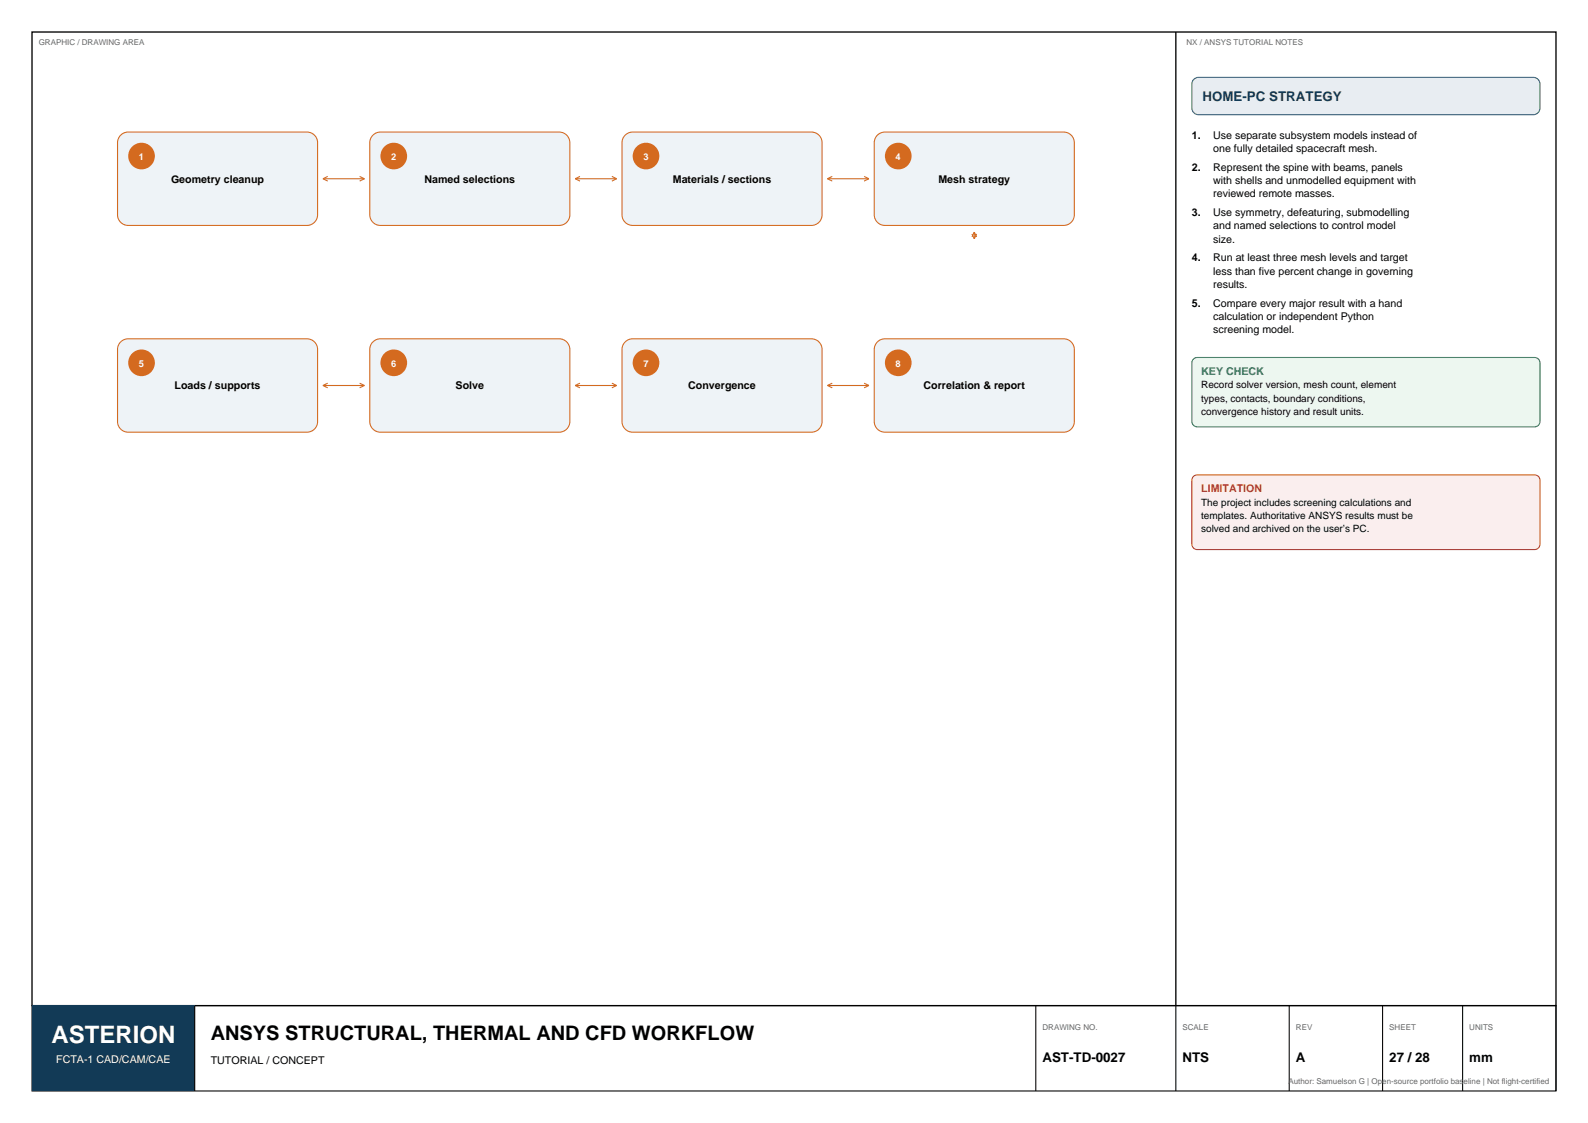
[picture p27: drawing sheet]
<svg xmlns="http://www.w3.org/2000/svg" width="420mm" height="297mm" viewBox="0 0 420 297" stroke-linecap="round" stroke-linejoin="round" font-family="sans-serif">
<defs><g id="words">
<text font-size="6.3" fill="#fff" x="13.6" y="275.8">ASTERION</text>
<text font-size="5.3" x="55.7" y="275.1">ANSYS STRUCTURAL, THERMAL AND CFD WORKFLOW</text>
<text font-size="3.5" fill="#123a56" x="318" y="26.8">HOME-PC STRATEGY</text>
<g font-size="3.5">
<text x="275.7" y="280.8">AST-TD-0027</text>
<text x="312.8" y="280.8">NTS</text>
<text x="342.7" y="280.8">A</text>
<text x="367.4" y="280.8">27 / 28</text>
<text x="388.6" y="280.8">mm</text>
</g>
<g font-size="2.8">
<text x="315.2" y="36.7">1.</text>
<text x="320.9" y="36.7">Use separate subsystem models instead of</text>
<text x="320.9" y="40.2">one fully detailed spacecraft mesh.</text>
<text x="315.2" y="45.2">2.</text>
<text x="320.9" y="45.2">Represent the spine with beams, panels</text>
<text x="45.2" y="48.3">Geometry cleanup</text>
<text x="112.3" y="48.3">Named selections</text>
<text x="178" y="48.3">Materials / sections</text>
<text x="248.2" y="48.3">Mesh strategy</text>
<text x="320.9" y="48.7">with shells and unmodelled equipment with</text>
<text x="320.9" y="52.2">reviewed remote masses.</text>
<text x="315.2" y="57.2">3.</text>
<text x="320.9" y="57.2">Use symmetry, defeaturing, submodelling</text>
<text x="320.9" y="60.7">and named selections to control model</text>
<text x="320.9" y="64.2">size.</text>
<text x="315.2" y="69.1">4.</text>
<text x="320.9" y="69.1">Run at least three mesh levels and target</text>
<text x="320.9" y="72.7">less than five percent change in governing</text>
<text x="320.9" y="76.2">results.</text>
<text x="315.2" y="81.1">5.</text>
<text x="320.9" y="81.1">Compare every major result with a hand</text>
<text x="320.9" y="84.7">calculation or independent Python</text>
<text x="320.9" y="88.2">screening model.</text>
<text x="46.2" y="103">Loads / supports</text>
<text x="120.5" y="103">Solve</text>
<text x="182" y="103">Convergence</text>
<text x="244.3" y="103">Correlation &amp; report</text>
<text x="55.7" y="281.5">TUTORIAL / CONCEPT</text>
</g>
<text font-size="2.8" fill="#2d7d46" x="317.7" y="99.1">KEY CHECK</text>
<text font-size="2.8" fill="#b23a33" x="317.7" y="130.2">LIMITATION</text>
<text font-size="2.8" fill="#fff" x="14.9" y="281.1">FCTA-1 CAD/CAM/CAE</text>
<g font-size="2.6">
<text x="317.7" y="102.7">Record solver version, mesh count, element</text>
<text x="317.7" y="106.2">types, contacts, boundary conditions,</text>
<text x="317.7" y="109.7">convergence history and result units.</text>
<text x="317.7" y="133.7">The project includes screening calculations and</text>
<text x="317.7" y="137.2">templates. Authoritative ANSYS results must be</text>
<text x="317.7" y="140.8">solved and archived on the user’s PC.</text>
</g>
<g font-size="2.5" fill="#fff">
<text x="36.7" y="42.3">1</text>
<text x="103.5" y="42.3">2</text>
<text x="170.2" y="42.3">3</text>
<text x="236.9" y="42.3">4</text>
<text x="36.7" y="97">5</text>
<text x="103.5" y="97">6</text>
<text x="170.2" y="97">7</text>
<text x="236.9" y="97">8</text>
</g>
<g font-size="2.1" fill="#666">
<text x="10.2" y="12">GRAPHIC / DRAWING AREA</text>
<text x="313.8" y="12">NX / ANSYS TUTORIAL NOTES</text>
<text x="275.7" y="272.3">DRAWING NO.</text>
<text x="312.8" y="272.3">SCALE</text>
<text x="342.7" y="272.3">REV</text>
<text x="367.4" y="272.3">SHEET</text>
<text x="388.6" y="272.3">UNITS</text>
<text x="340.8" y="286.8">Author: Samuelson G | Open-source portfolio baseline | Not flight-certified</text>
</g>
</g></defs>
<path d="M8.5 8.5h403v257.5h-403zM311 8.5v257.5" fill="none" stroke="#000" stroke-width=".35"/>
<path d="M8.5 266h403v22.5h-403z" fill="none" stroke="#000" stroke-width=".28"/>
<path d="M8.5 266h43v22.5h-43z" fill-rule="evenodd" fill="#123a56"/>
<path d="M51.5 266v22.5M274 266v22.5M311 266v22.5M341 266v22.5M365.7 266v22.5M386.8 266v22.5M411.5 266v22.5" fill="none" stroke="#000" stroke-width=".28"/>
<path d="M31.7 36a2.82 2.82 0 0 1 2.2-1.1h47.3a2.82 2.82 0 0 1 2.8 2.8v19.1a2.82 2.82 0 0 1-2.8 2.8h-47.3a2.82 2.82 0 0 1-2.8-2.8v-19.1l.1-.6z" fill-rule="evenodd" fill="#eef3f7" stroke="#d46a1f" stroke-width=".28"/>
<circle cx="37.4" cy="41.3" r="3.5" fill="#d46a1f"/>
<path d="M85.4 47.3h11M85.4 47.3l1.3 .6M86.7 46.7l-1.3 .6M95.1 46.7l1.3 .6M96.4 47.3l-1.3 .6" fill="none" stroke="#d46a1f" stroke-width=".28"/>
<path d="M98.4 36a2.82 2.82 0 0 1 2.2-1.1h47.3a2.82 2.82 0 0 1 2.8 2.8v19.1a2.82 2.82 0 0 1-2.8 2.8h-47.3a2.82 2.82 0 0 1-2.8-2.8v-19.1l.1-.6z" fill-rule="evenodd" fill="#eef3f7" stroke="#d46a1f" stroke-width=".28"/>
<circle cx="104.1" cy="41.3" r="3.5" fill="#d46a1f"/>
<path d="M152.1 47.3h11M152.1 47.3l1.3 .6M153.4 46.7l-1.3 .6M161.8 46.7l1.3 .6M163.1 47.3l-1.3 .6" fill="none" stroke="#d46a1f" stroke-width=".28"/>
<path d="M165.1 36a2.82 2.82 0 0 1 2.2-1.1h47.3a2.82 2.82 0 0 1 2.8 2.8v19.1a2.82 2.82 0 0 1-2.8 2.8h-47.3a2.82 2.82 0 0 1-2.8-2.8v-19.1l.1-.6z" fill-rule="evenodd" fill="#eef3f7" stroke="#d46a1f" stroke-width=".28"/>
<circle cx="170.9" cy="41.3" r="3.5" fill="#d46a1f"/>
<path d="M218.8 47.3h11M218.8 47.3l1.3 .6M220.1 46.7l-1.3 .6M228.5 46.7l1.3 .6M229.8 47.3l-1.3 .6" fill="none" stroke="#d46a1f" stroke-width=".28"/>
<path d="M232.3 35.5l1.1-.5 .6-.1h47.3a2.82 2.82 0 0 1 2.8 2.8v19.1a2.82 2.82 0 0 1-2.8 2.8h-47.3a2.82 2.82 0 0 1-2.8-2.8v-19.1a2.82 2.82 0 0 1 1.1-2.2z" fill-rule="evenodd" fill="#eef3f7" stroke="#d46a1f" stroke-width=".28"/>
<circle cx="237.6" cy="41.3" r="3.5" fill="#d46a1f"/>
<path d="M257.1 61.9l.6 1.2M257.7 61.4v1.7M257.7 61.4l-.6 1.3M257.7 61.4l.6 1.3M258.3 61.9l-.6 1.2" fill="none" stroke="#d46a1f" stroke-width=".28"/>
<path d="M31.7 90.7a2.82 2.82 0 0 1 2.2-1.1h47.3a2.82 2.82 0 0 1 2.8 2.8v19.1a2.82 2.82 0 0 1-2.8 2.8h-47.3a2.82 2.82 0 0 1-2.8-2.8v-19.1l.1-.6z" fill-rule="evenodd" fill="#eef3f7" stroke="#d46a1f" stroke-width=".28"/>
<circle cx="37.4" cy="96" r="3.5" fill="#d46a1f"/>
<path d="M85.4 102h11M85.4 102l1.3 .6M86.7 101.3l-1.3 .7M95.1 101.3l1.3 .7M96.4 102l-1.3 .6" fill="none" stroke="#d46a1f" stroke-width=".28"/>
<path d="M98.4 90.7a2.82 2.82 0 0 1 2.2-1.1h47.3a2.82 2.82 0 0 1 2.8 2.8v19.1a2.82 2.82 0 0 1-2.8 2.8h-47.3a2.82 2.82 0 0 1-2.8-2.8v-19.1l.1-.6z" fill-rule="evenodd" fill="#eef3f7" stroke="#d46a1f" stroke-width=".28"/>
<circle cx="104.1" cy="96" r="3.5" fill="#d46a1f"/>
<path d="M152.1 102h11M152.1 102l1.3 .6M153.4 101.3l-1.3 .7M161.8 101.3l1.3 .7M163.1 102l-1.3 .6" fill="none" stroke="#d46a1f" stroke-width=".28"/>
<path d="M165.1 90.7a2.82 2.82 0 0 1 2.2-1.1h47.3a2.82 2.82 0 0 1 2.8 2.8v19.1a2.82 2.82 0 0 1-2.8 2.8h-47.3a2.82 2.82 0 0 1-2.8-2.8v-19.1l.1-.6z" fill-rule="evenodd" fill="#eef3f7" stroke="#d46a1f" stroke-width=".28"/>
<circle cx="170.9" cy="96" r="3.5" fill="#d46a1f"/>
<path d="M218.8 102h11M218.8 102l1.3 .6M220.1 101.3l-1.3 .7M228.5 101.3l1.3 .7M229.8 102l-1.3 .6" fill="none" stroke="#d46a1f" stroke-width=".28"/>
<path d="M232.3 90.2l1.1-.5 .6-.1h47.3a2.82 2.82 0 0 1 2.8 2.8v19.1a2.82 2.82 0 0 1-2.8 2.8h-47.3a2.82 2.82 0 0 1-2.8-2.8v-19.1a2.82 2.82 0 0 1 1.1-2.2z" fill-rule="evenodd" fill="#eef3f7" stroke="#d46a1f" stroke-width=".28"/>
<circle cx="237.6" cy="96" r="3.5" fill="#d46a1f"/>
<path d="M315.7 21l1.3-.5h88.5a1.76 1.76 0 0 1 1.8 1.7v6.4a1.76 1.76 0 0 1-1.8 1.7h-88.5a1.76 1.76 0 0 1-1.8-1.7v-6.4z" fill-rule="evenodd" fill="#e8edf2" stroke="#1f5f8b" stroke-width=".28"/>
<path d="M315.5 95.1l.7-.5 .4-.1h89.3a1.41 1.41 0 0 1 1.4 1.5v15.5a1.41 1.41 0 0 1-1.4 1.4h-89.3a1.41 1.41 0 0 1-1.4-1.4v-15.5z" fill-rule="evenodd" fill="#edf7f0" stroke="#2d7d46" stroke-width=".28"/>
<path d="M315.5 126.2l.7-.5 .4-.1h89.3a1.41 1.41 0 0 1 1.4 1.4v16.9a1.41 1.41 0 0 1-1.4 1.4h-89.3a1.41 1.41 0 0 1-1.4-1.4v-16.9z" fill-rule="evenodd" fill="#faeeee" stroke="#b23a33" stroke-width=".28"/>
<use href="#words"/>
</svg>
